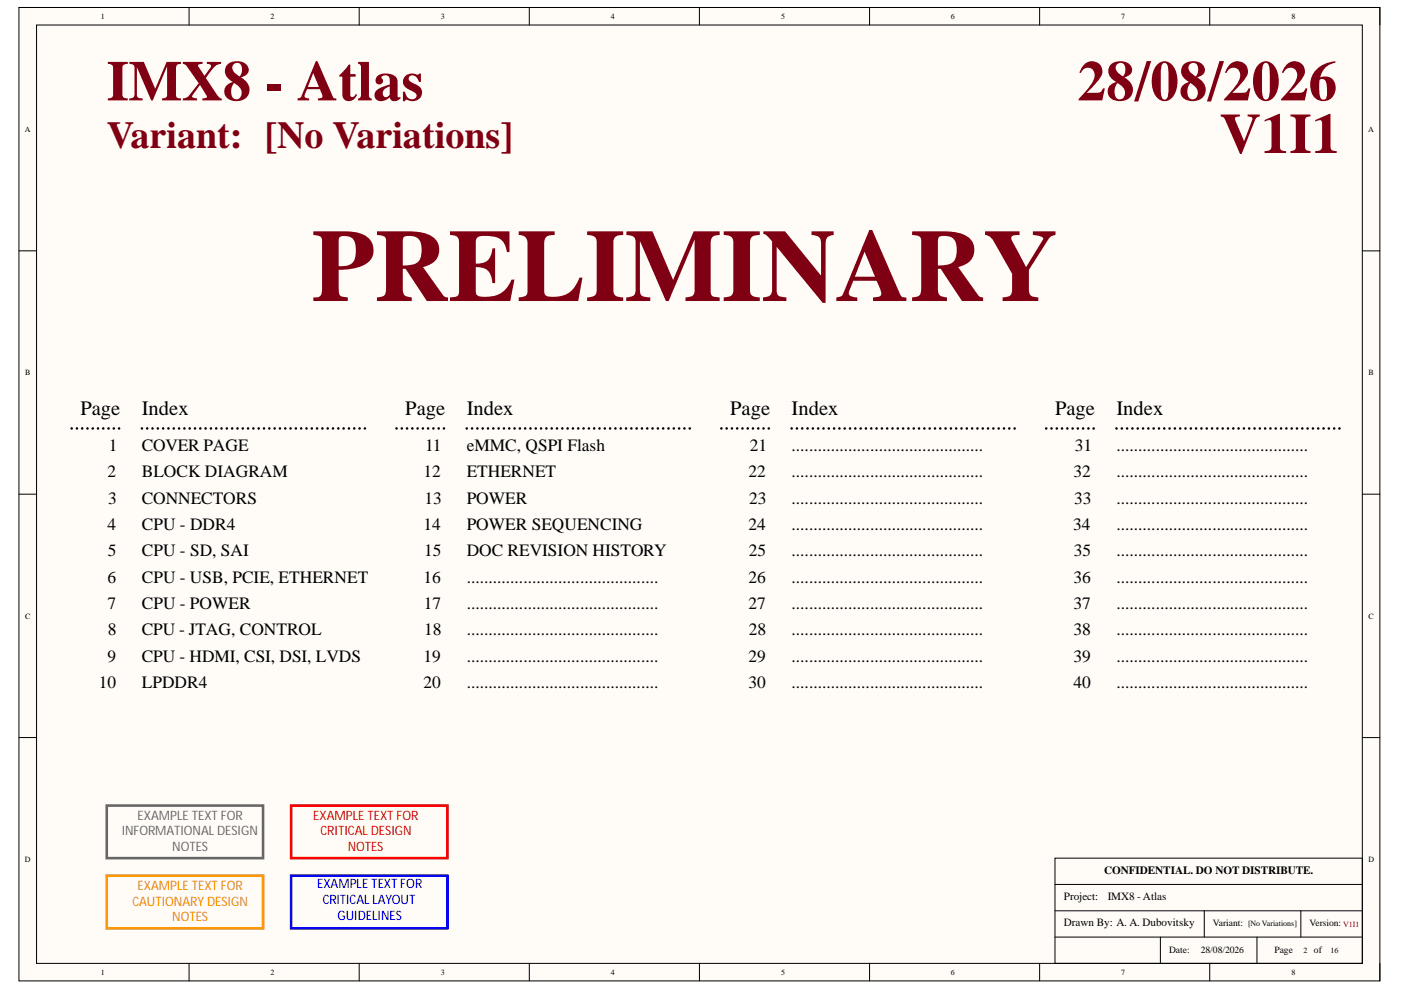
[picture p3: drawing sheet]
<svg xmlns="http://www.w3.org/2000/svg" width="297mm" height="210mm" viewBox="0 0 297 210" stroke-linecap="round" stroke-linejoin="round" font-family="sans-serif">
<defs><g id="words">
<text font-size="21.8" fill="#7f0013" x="66.1" y="63.8">PRELIMINARY</text>
<g font-size="12.1" fill="#7f0013">
<text x="22.6" y="21.3">IMX8 - Atlas</text>
<text x="228.5" y="21.3">28/08/2026</text>
<text x="258.6" y="32.4">V1I1</text>
</g>
<text font-size="8.1" fill="#7f0013" x="22.6" y="31.5">Variant: [No Variations]</text>
<g font-size="4.4">
<text x="17" y="88">Page</text>
<text x="30.1" y="88">Index</text>
<text x="85.9" y="88">Page</text>
<text x="98.9" y="88">Index</text>
<text x="154.8" y="88">Page</text>
<text x="167.8" y="88">Index</text>
<text x="223.7" y="88">Page</text>
<text x="236.7" y="88">Index</text>
</g>
<g font-size="3.7">
<text x="23.1" y="95.6">1</text>
<text x="30.1" y="95.6">COVER PAGE</text>
<text x="90.1" y="95.6">11</text>
<text x="98.9" y="95.6">eMMC, QSPI Flash</text>
<text x="159" y="95.6">21</text>
<text x="167.8" y="95.6">............................................</text>
<text x="227.9" y="95.6">31</text>
<text x="236.7" y="95.6">............................................</text>
<text x="22.8" y="101.2">2</text>
<text x="30.1" y="101.2">BLOCK DIAGRAM</text>
<text x="89.8" y="101.2">12</text>
<text x="98.9" y="101.2">ETHERNET</text>
<text x="158.7" y="101.2">22</text>
<text x="167.8" y="101.2">............................................</text>
<text x="227.6" y="101.2">32</text>
<text x="236.7" y="101.2">............................................</text>
<text x="23" y="106.8">3</text>
<text x="30.1" y="106.8">CONNECTORS</text>
<text x="90" y="106.8">13</text>
<text x="98.9" y="106.8">POWER</text>
<text x="158.9" y="106.8">23</text>
<text x="167.8" y="106.8">............................................</text>
<text x="227.7" y="106.8">33</text>
<text x="236.7" y="106.8">............................................</text>
<text x="22.8" y="112.4">4</text>
<text x="30.1" y="112.4">CPU - DDR4</text>
<text x="89.8" y="112.4">14</text>
<text x="98.9" y="112.4">POWER SEQUENCING</text>
<text x="158.7" y="112.4">24</text>
<text x="167.8" y="112.4">............................................</text>
<text x="227.5" y="112.4">34</text>
<text x="236.7" y="112.4">............................................</text>
<text x="22.9" y="117.9">5</text>
<text x="30.1" y="117.9">CPU - SD, SAI</text>
<text x="89.9" y="117.9">15</text>
<text x="98.9" y="117.9">DOC REVISION HISTORY</text>
<text x="158.8" y="117.9">25</text>
<text x="167.8" y="117.9">............................................</text>
<text x="227.7" y="117.9">35</text>
<text x="236.7" y="117.9">............................................</text>
<text x="22.8" y="123.5">6</text>
<text x="30.1" y="123.5">CPU - USB, PCIE, ETHERNET</text>
<text x="89.8" y="123.5">16</text>
<text x="98.9" y="123.5">............................................</text>
<text x="158.7" y="123.5">26</text>
<text x="167.8" y="123.5">............................................</text>
<text x="227.6" y="123.5">36</text>
<text x="236.7" y="123.5">............................................</text>
<text x="22.8" y="129.1">7</text>
<text x="30.1" y="129.1">CPU - POWER</text>
<text x="89.9" y="129.1">17</text>
<text x="98.9" y="129.1">............................................</text>
<text x="158.7" y="129.1">27</text>
<text x="167.8" y="129.1">............................................</text>
<text x="227.6" y="129.1">37</text>
<text x="236.7" y="129.1">............................................</text>
<text x="22.9" y="134.7">8</text>
<text x="30.1" y="134.7">CPU - JTAG, CONTROL</text>
<text x="89.9" y="134.7">18</text>
<text x="98.9" y="134.7">............................................</text>
<text x="158.8" y="134.7">28</text>
<text x="167.8" y="134.7">............................................</text>
<text x="227.6" y="134.7">38</text>
<text x="236.7" y="134.7">............................................</text>
<text x="22.8" y="140.3">9</text>
<text x="30.1" y="140.3">CPU - HDMI, CSI, DSI, LVDS</text>
<text x="89.8" y="140.3">19</text>
<text x="98.9" y="140.3">............................................</text>
<text x="158.7" y="140.3">29</text>
<text x="167.8" y="140.3">............................................</text>
<text x="227.6" y="140.3">39</text>
<text x="236.7" y="140.3">............................................</text>
<text x="20.9" y="145.8">10</text>
<text x="30.1" y="145.8">LPDDR4</text>
<text x="89.8" y="145.8">20</text>
<text x="98.9" y="145.8">............................................</text>
<text x="158.7" y="145.8">30</text>
<text x="167.8" y="145.8">............................................</text>
<text x="227.6" y="145.8">40</text>
<text x="236.7" y="145.8">............................................</text>
</g>
<g font-size="2.7" fill="#666">
<text x="29.2" y="173.8">EXAMPLE TEXT FOR</text>
<text x="25.8" y="177.1">INFORMATIONAL DESIGN</text>
<text x="36.5" y="180.5">NOTES</text>
</g>
<g font-size="2.7" fill="#f00">
<text x="66.4" y="173.8">EXAMPLE TEXT FOR</text>
<text x="68" y="177.1">CRITICAL DESIGN</text>
<text x="73.7" y="180.5">NOTES</text>
</g>
<g font-size="2.7" fill="#f90">
<text x="29.2" y="188.7">EXAMPLE TEXT FOR</text>
<text x="28.1" y="192">CAUTIONARY DESIGN</text>
<text x="36.5" y="195.3">NOTES</text>
</g>
<g font-size="2.7" fill="#00f">
<text x="67.2" y="188.3">EXAMPLE TEXT FOR</text>
<text x="68.4" y="191.6">CRITICAL LAYOUT</text>
<text x="71.6" y="195">GUIDELINES</text>
</g>
<g font-size="2.4">
<text x="234.1" y="185.4">CONFIDENTIAL. DO NOT DISTRIBUTE.</text>
<text x="225.5" y="190.7">Project:</text>
<text x="234.9" y="190.7">IMX8 - Atlas</text>
<text x="225.5" y="196.3">Drawn By: A. A. Dubovitsky</text>
</g>
<g font-size="2">
<text x="257.2" y="196.4">Variant:</text>
<text x="277.6" y="196.4">Version:</text>
<text x="247.9" y="202">Date:</text>
<text x="254.6" y="202.1">28/08/2026</text>
<text x="270.2" y="202">Page</text>
<text x="278.6" y="202.1">of</text>
</g>
<g font-size="1.7">
<text x="21.4" y="4">1</text>
<text x="57.3" y="4">2</text>
<text x="93.5" y="4">3</text>
<text x="129.5" y="4">4</text>
<text x="165.6" y="4">5</text>
<text x="201.6" y="4">6</text>
<text x="237.7" y="4">7</text>
<text x="273.8" y="4">8</text>
<text x="5.3" y="28">A</text>
<text x="290.1" y="28">A</text>
<text x="5.4" y="79.6">B</text>
<text x="290.2" y="79.6">B</text>
<text x="5.3" y="131.1">C</text>
<text x="290.2" y="131.1">C</text>
<text x="5.3" y="182.8">D</text>
<text x="290.1" y="182.8">D</text>
<text x="264.6" y="196.3">[No Variations]</text>
<text x="276.4" y="202.1">2</text>
<text x="282.1" y="202.1">16</text>
<text x="21.4" y="206.7">1</text>
<text x="57.3" y="206.7">2</text>
<text x="93.5" y="206.7">3</text>
<text x="129.5" y="206.7">4</text>
<text x="165.6" y="206.7">5</text>
<text x="201.6" y="206.7">6</text>
<text x="237.7" y="206.7">7</text>
<text x="273.8" y="206.7">8</text>
</g>
<text font-size="1.7" fill="#7f0013" x="284.7" y="196.5">V1I1</text>
</g></defs>
<path d="M4 1.6h288.6v206.4h-288.6z" fill-rule="evenodd" fill="#fffcf8"/>
<path d="M4 1.6h288.6v206.4h-288.6z" fill="none" stroke="#000" stroke-width=".21"/>
<path d="M7.7 5.3h281.1v199h-281.1z" fill-rule="evenodd" fill="#fffcf8"/>
<g fill="none" stroke="#000" stroke-width=".21">
<path d="M4 1.6h3.7M7.7 5.3h281.1v199h-281.1zM40.1 1.6v3.7M76.2 1.6v3.7M112.2 1.6v3.7M148.3 1.6v3.7M184.4 1.6v3.7M220.4 1.6v3.7M256.5 1.6v3.7M288.8 1.6h3.8v3.7M4 53.2h3.7M288.8 53.2h3.8"/>
<path d="M4 104.8h3.7M288.8 104.8h3.8M4 156.4h3.7M288.8 156.4h3.8M223.7 181.9h65.1v22.4h-65.1zM223.7 187.5h65.1M223.7 193.1h65.1M223.7 198.7h65.1M246 198.7v5.6M255.3 193.1v5.6M266.5 198.7v5.6M275.8 193.1v5.6"/>
<path d="M40.1 204.3v3.7M76.2 204.3v3.7M112.2 204.3v3.7M148.3 204.3v3.7M184.4 204.3v3.7M220.4 204.3v3.7M256.5 204.3v3.7M292.6 204.3v3.7"/>
</g>
<g fill="none" stroke="#000" stroke-width=".55">
<path d="M15.2 90.8h.1M16.3 90.8h.1M17.4 90.8h.1M18.5 90.8h.1M19.7 90.8h.1M20.8 90.8h.1M21.9 90.8h.1M23 90.8h.1M24.1 90.8h.1M25.2 90.8h.1M30.1 90.8h.1M31.2 90.8h.1"/>
<path d="M32.3 90.8h.1M33.5 90.8h.1M34.6 90.8h.1M35.7 90.8h.1M36.8 90.8h.1M38 90.8h.1M39.1 90.8h.1M40.2 90.8h.1M41.3 90.8h.1M42.5 90.8h.1M43.6 90.8h.1M44.7 90.8h.1"/>
<path d="M45.8 90.8h.1M47 90.8h.1M48.1 90.8h.1M49.2 90.8h.1M50.3 90.8h.1M51.5 90.8h.1M52.6 90.8h.1M53.7 90.8h.1M54.8 90.8h.1M56 90.8h.1M57.1 90.8h.1M58.2 90.8h.1"/>
<path d="M59.3 90.8h.1M60.5 90.8h.1M61.6 90.8h.1M62.7 90.8h.1M63.9 90.8h.1M65 90.8h.1M66.1 90.8h.1M67.2 90.8h.1M68.3 90.8h.1M69.5 90.8h.1M70.6 90.8h.1M71.7 90.8h.1"/>
<path d="M72.9 90.8h.1M74 90.8h.1M75.1 90.8h.1M76.2 90.8h.1M77.4 90.8h.1M84.1 90.8h.1M85.2 90.8h.1M86.3 90.8h.1M87.4 90.8h.1M88.5 90.8h.1M89.6 90.8h.1M90.8 90.8h.1"/>
<path d="M91.9 90.8h.1M93 90.8h.1M94.1 90.8h.1M99 90.8h.1M100.1 90.8h.1M101.2 90.8h.1M102.3 90.8h.1M103.5 90.8h.1M104.6 90.8h.1M105.7 90.8h.1M106.8 90.8h.1M108 90.8h.1"/>
<path d="M109.1 90.8h.1M110.2 90.8h.1M111.3 90.8h.1M112.5 90.8h.1M113.6 90.8h.1M114.7 90.8h.1M115.8 90.8h.1M117 90.8h.1M118.1 90.8h.1M119.2 90.8h.1M120.3 90.8h.1M121.5 90.8h.1"/>
<path d="M122.6 90.8h.1M123.7 90.8h.1M124.8 90.8h.1M126 90.8h.1M127.1 90.8h.1M128.2 90.8h.1M129.3 90.8h.1M130.5 90.8h.1M131.6 90.8h.1M132.7 90.8h.1M133.8 90.8h.1M135 90.8h.1"/>
<path d="M136.1 90.8h.1M137.2 90.8h.1M138.4 90.8h.1M139.5 90.8h.1M140.6 90.8h.1M141.7 90.8h.1M142.9 90.8h.1M144 90.8h.1M145.1 90.8h.1M146.2 90.8h.1M152.9 90.8h.1M154.1 90.8h.1"/>
<path d="M155.2 90.8h.1M156.3 90.8h.1M157.4 90.8h.1M158.5 90.8h.1M159.6 90.8h.1M160.8 90.8h.1M161.9 90.8h.1M163 90.8h.1M167.8 90.8h.1M169 90.8h.1M170.1 90.8h.1M171.2 90.8h.1"/>
<path d="M172.3 90.8h.1M173.5 90.8h.1M174.6 90.8h.1M175.7 90.8h.1M176.8 90.8h.1M178 90.8h.1M179.1 90.8h.1M180.2 90.8h.1M181.3 90.8h.1M182.5 90.8h.1M183.6 90.8h.1M184.7 90.8h.1"/>
<path d="M185.8 90.8h.1M187 90.8h.1M188.1 90.8h.1M189.2 90.8h.1M190.3 90.8h.1M191.5 90.8h.1M192.6 90.8h.1M193.7 90.8h.1M194.8 90.8h.1M196 90.8h.1M197.1 90.8h.1M198.2 90.8h.1"/>
<path d="M199.4 90.8h.1M200.5 90.8h.1M201.6 90.8h.1M202.7 90.8h.1M203.9 90.8h.1M205 90.8h.1M206.1 90.8h.1M207.2 90.8h.1M208.4 90.8h.1M209.5 90.8h.1M210.6 90.8h.1M211.7 90.8h.1"/>
<path d="M212.9 90.8h.1M214 90.8h.1M215.1 90.8h.1M221.8 90.8h.1M222.9 90.8h.1M224.1 90.8h.1M225.2 90.8h.1M226.3 90.8h.1M227.4 90.8h.1M228.5 90.8h.1M229.6 90.8h.1M230.8 90.8h.1"/>
<path d="M231.9 90.8h.1M236.7 90.8h.1M237.8 90.8h.1M239 90.8h.1M240.1 90.8h.1M241.2 90.8h.1M242.3 90.8h.1M243.5 90.8h.1M244.6 90.8h.1M245.7 90.8h.1M246.8 90.8h.1M248 90.8h.1"/>
<path d="M249.1 90.8h.1M250.2 90.8h.1M251.3 90.8h.1M252.5 90.8h.1M253.6 90.8h.1M254.7 90.8h.1M255.8 90.8h.1M257 90.8h.1M258.1 90.8h.1M259.2 90.8h.1M260.3 90.8h.1M261.5 90.8h.1"/>
<path d="M262.6 90.8h.1M263.7 90.8h.1M264.9 90.8h.1M266 90.8h.1M267.1 90.8h.1M268.2 90.8h.1M269.4 90.8h.1M270.5 90.8h.1M271.6 90.8h.1M272.7 90.8h.1M273.9 90.8h.1M275 90.8h.1"/>
<path d="M276.1 90.8h.1M277.2 90.8h.1M278.4 90.8h.1M279.5 90.8h.1M280.6 90.8h.1M281.7 90.8h.1M282.9 90.8h.1M284 90.8h.1"/>
</g>
<path d="M22.6 170.8h33.2v11.1h-33.2z" fill="none" stroke="#666" stroke-width=".55"/>
<path d="M22.6 185.7h33.2v11.1h-33.2z" fill="none" stroke="#f90" stroke-width=".55"/>
<path d="M61.7 170.8h33.2v11.1h-33.2z" fill="none" stroke="#f00" stroke-width=".55"/>
<path d="M61.7 185.7h33.2v11.1h-33.2z" fill="none" stroke="#00f" stroke-width=".55"/>
<use href="#words"/>
</svg>
